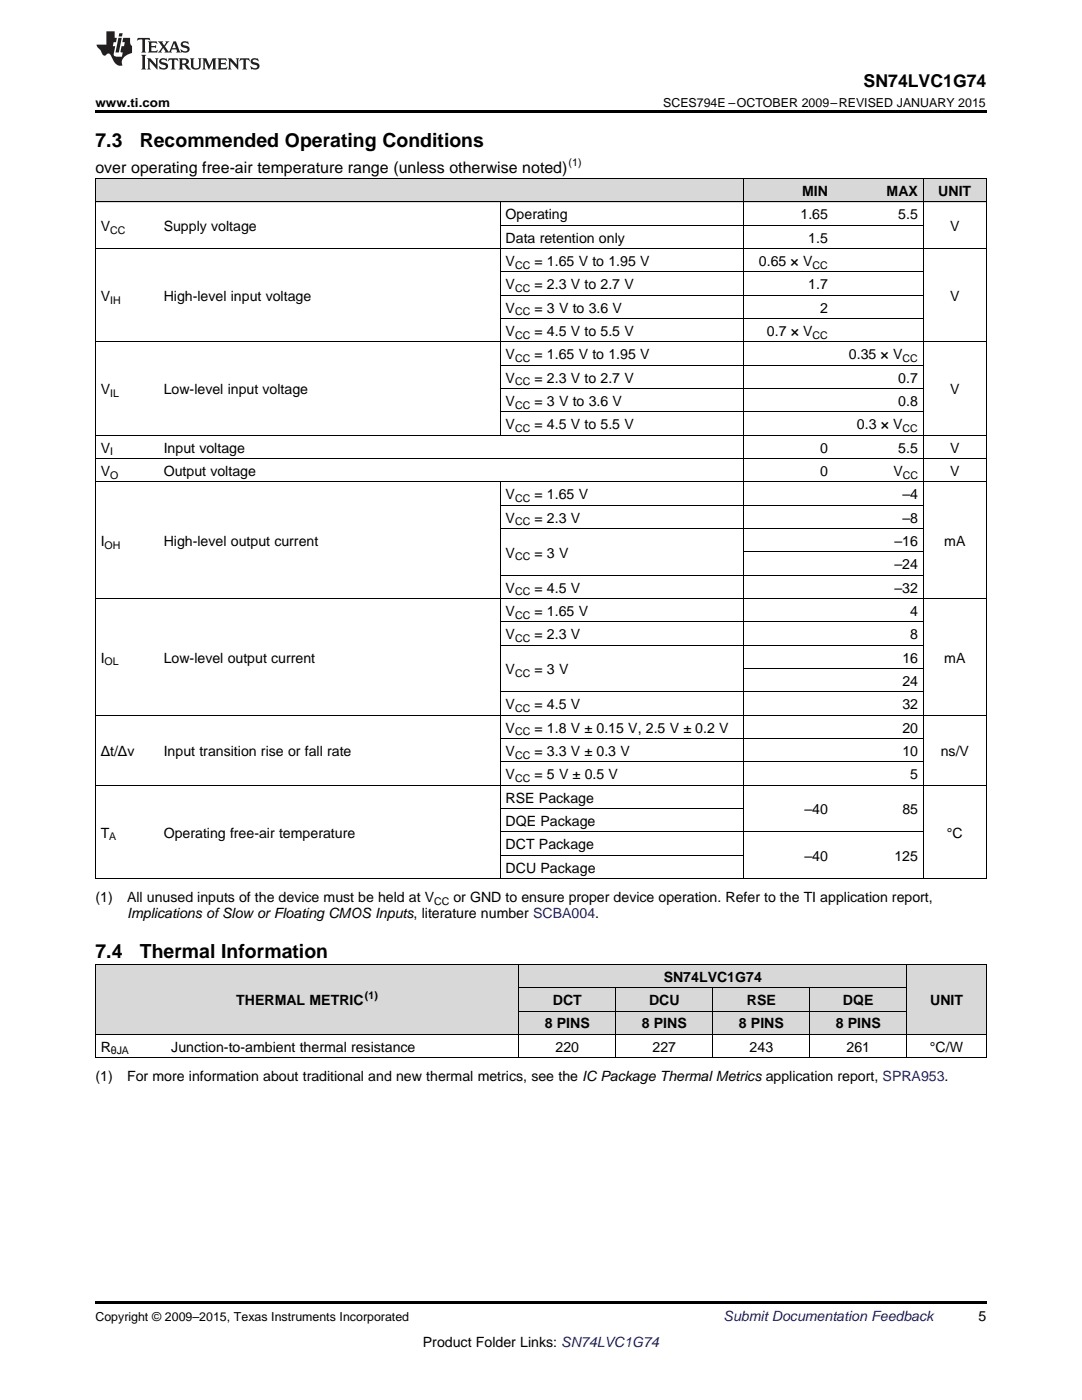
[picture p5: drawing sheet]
<svg xmlns="http://www.w3.org/2000/svg" width="216mm" height="279mm" viewBox="0 0 216 279" stroke-linecap="round" stroke-linejoin="round" font-family="sans-serif">
<defs><g id="words">
<g font-size="3.9">
<text x="19" y="29.3">7.3</text>
<text x="27.9" y="29.3">Recommended Operating Conditions</text>
<text x="19" y="191.2">7.4</text>
<text x="27.9" y="191.2">Thermal Information</text>
</g>
<text font-size="3.5" x="172.3" y="17.3">SN74LVC1G74</text>
<text font-size="3.2" x="19" y="34.4">over operating free-air temperature range (unless otherwise noted)</text>
<g font-size="2.8">
<text x="160.1" y="39.1">MIN</text>
<text x="176.9" y="39.1">MAX</text>
<text x="187.2" y="39.1">UNIT</text>
<text x="20.1" y="46.1">V</text>
<text x="32.7" y="46.1">Supply voltage</text>
<text x="100.9" y="43.7">Operating</text>
<text x="159.7" y="43.7">1.65</text>
<text x="179.2" y="43.7">5.5</text>
<text x="189.6" y="46.1">V</text>
<text x="100.9" y="48.4">Data retention only</text>
<text x="100.9" y="53.1">V</text>
<text x="106.6" y="53.1">= 1.65 V to 1.95 V</text>
<text x="151.4" y="53.1">0.65 × V</text>
<text x="161.3" y="48.4">1.5</text>
<text x="100.9" y="57.7">V</text>
<text x="106.6" y="57.7">= 2.3 V to 2.7 V</text>
<text x="161.3" y="57.7">1.7</text>
<text x="20.1" y="60">V</text>
<text x="32.7" y="60">High-level input voltage</text>
<text x="100.9" y="62.4">V</text>
<text x="106.6" y="62.4">= 3 V to 3.6 V</text>
<text x="163.7" y="62.4">2</text>
<text x="189.6" y="60">V</text>
<text x="100.9" y="67">V</text>
<text x="100.9" y="71.7">V</text>
<text x="106.6" y="67">= 4.5 V to 5.5 V</text>
<text x="106.6" y="71.7">= 1.65 V to 1.95 V</text>
<text x="153" y="67">0.7 × V</text>
<text x="169.4" y="71.7">0.35 × V</text>
<text x="100.9" y="76.3">V</text>
<text x="106.6" y="76.3">= 2.3 V to 2.7 V</text>
<text x="179.2" y="76.3">0.7</text>
<text x="20.1" y="78.7">V</text>
<text x="32.7" y="78.7">Low-level input voltage</text>
<text x="100.9" y="81">V</text>
<text x="106.6" y="81">= 3 V to 3.6 V</text>
<text x="179.2" y="81">0.8</text>
<text x="189.6" y="78.7">V</text>
<text x="100.9" y="85.7">V</text>
<text x="106.6" y="85.7">= 4.5 V to 5.5 V</text>
<text x="171" y="85.7">0.3 × V</text>
<text x="20.1" y="90.3">V</text>
<text x="20.1" y="95">V</text>
<text x="32.7" y="90.3">Input voltage</text>
<text x="32.7" y="95">Output voltage</text>
<text x="163.7" y="90.3">0</text>
<text x="163.7" y="95">0</text>
<text x="178.3" y="95">V</text>
<text x="179.2" y="90.3">5.5</text>
<text x="189.6" y="90.3">V</text>
<text x="189.6" y="95">V</text>
<text x="100.9" y="99.6">V</text>
<text x="106.6" y="99.6">= 1.65 V</text>
<text x="180.1" y="99.6">–4</text>
<text x="100.9" y="104.3">V</text>
<text x="106.6" y="104.3">= 2.3 V</text>
<text x="180.1" y="104.3">–8</text>
<text x="20.1" y="108.9">I</text>
<text x="32.7" y="108.9">High-level output current</text>
<text x="100.9" y="111.3">V</text>
<text x="106.6" y="111.3">= 3 V</text>
<text x="178.5" y="108.9">–16</text>
<text x="178.5" y="113.6">–24</text>
<text x="188.4" y="108.9">mA</text>
<text x="100.9" y="118.3">V</text>
<text x="106.6" y="118.3">= 4.5 V</text>
<text x="178.5" y="118.3">–32</text>
<text x="100.9" y="122.9">V</text>
<text x="106.6" y="122.9">= 1.65 V</text>
<text x="181.6" y="122.9">4</text>
<text x="100.9" y="127.6">V</text>
<text x="106.6" y="127.6">= 2.3 V</text>
<text x="181.6" y="127.6">8</text>
<text x="20.1" y="132.2">I</text>
<text x="32.7" y="132.2">Low-level output current</text>
<text x="100.9" y="134.5">V</text>
<text x="106.6" y="134.5">= 3 V</text>
<text x="180.1" y="132.2">16</text>
<text x="180.1" y="136.9">24</text>
<text x="188.4" y="132.2">mA</text>
<text x="100.9" y="141.5">V</text>
<text x="106.6" y="141.5">= 4.5 V</text>
<text x="180.1" y="141.5">32</text>
<text x="100.9" y="146.2">V</text>
<text x="106.6" y="146.2">= 1.8 V ± 0.15 V, 2.5 V ± 0.2 V</text>
<text x="180.1" y="146.2">20</text>
<text x="20.1" y="150.8">Δt/Δv</text>
<text x="32.7" y="150.8">Input transition rise or fall rate</text>
<text x="100.9" y="150.8">V</text>
<text x="100.9" y="155.5">V</text>
<text x="106.6" y="150.8">= 3.3 V ± 0.3 V</text>
<text x="106.6" y="155.5">= 5 V ± 0.5 V</text>
<text x="180.1" y="150.8">10</text>
<text x="181.6" y="155.5">5</text>
<text x="187.7" y="150.8">ns/V</text>
<text x="100.9" y="160.2">RSE Package</text>
<text x="20.1" y="167.1">T</text>
<text x="32.7" y="167.1">Operating free-air temperature</text>
<text x="100.9" y="164.8">DQE Package</text>
<text x="160.5" y="162.5">–40</text>
<text x="180.1" y="162.5">85</text>
<text x="188.9" y="167.1">°C</text>
<text x="100.9" y="169.5">DCT Package</text>
<text x="160.5" y="171.8">–40</text>
<text x="178.5" y="171.8">125</text>
<text x="19" y="180">(1)</text>
<text x="25.4" y="180">All unused inputs of the device must be held at V</text>
<text x="90.5" y="180">or GND to ensure proper device operation. Refer to the TI application report,</text>
<text x="100.9" y="174.1">DCU Package</text>
<text x="25.4" y="183.2">Implications ofSlow or Floating CMOS Inputs, literature number SCBA004.</text>
<text x="132.4" y="195.9">SN74LVC1G74</text>
<text x="47.1" y="200.6">THERMAL METRIC</text>
<text x="110.3" y="200.6">DCT</text>
<text x="129.5" y="200.6">DCU</text>
<text x="149" y="200.6">RSE</text>
<text x="168.2" y="200.6">DQE</text>
<text x="185.6" y="200.6">UNIT</text>
<text x="20.1" y="209.9">R</text>
<text x="34.2" y="209.9">Junction-to-ambient thermal resistance</text>
<text x="108.7" y="205.2">8 PINS</text>
<text x="110.8" y="209.9">220</text>
<text x="128.1" y="205.2">8 PINS</text>
<text x="130.2" y="209.9">227</text>
<text x="147.4" y="205.2">8 PINS</text>
<text x="149.6" y="209.9">243</text>
<text x="166.8" y="205.2">8 PINS</text>
<text x="168.9" y="209.9">261</text>
<text x="185.6" y="209.9">°C/W</text>
<text x="19" y="215.7">(1)</text>
<text x="25.4" y="215.7">For more information about traditional and new thermal metrics, see the IC Package Thermal Metrics application report, SPRA953.</text>
<text x="195.3" y="263.6">5</text>
<text x="84.4" y="268.9">Product Folder Links: SN74LVC1G74</text>
</g>
<text font-size="2.8" fill="#0000c8" x="144.4" y="263.6">Submit Documentation Feedback</text>
<g font-size="2.5">
<text x="19" y="21.4">www.ti.com</text>
<text x="132.3" y="21.4">SCES794E –OCTOBER 2009–REVISED JANUARY 2015</text>
<text x="19" y="263.6">Copyright © 2009–2015, Texas Instruments Incorporated</text>
</g>
<g font-size="2.1">
<text x="113.5" y="33.2">(1)</text>
<text x="22" y="46.6">CC</text>
<text x="102.8" y="53.6">CC</text>
<text x="162.1" y="53.6">CC</text>
<text x="102.8" y="58.3">CC</text>
<text x="22" y="60.6">IH</text>
<text x="102.8" y="62.9">CC</text>
<text x="102.8" y="67.6">CC</text>
<text x="162.1" y="67.6">CC</text>
<text x="102.8" y="72.2">CC</text>
<text x="102.8" y="76.9">CC</text>
<text x="180.1" y="72.2">CC</text>
<text x="22" y="79.2">IL</text>
<text x="102.8" y="81.6">CC</text>
<text x="102.8" y="86.2">CC</text>
<text x="180.1" y="86.2">CC</text>
<text x="22" y="90.9">I</text>
<text x="22" y="95.5">O</text>
<text x="180.1" y="95.5">CC</text>
<text x="102.8" y="100.2">CC</text>
<text x="102.8" y="104.8">CC</text>
<text x="20.9" y="109.5">OH</text>
<text x="102.8" y="111.8">CC</text>
<text x="102.8" y="118.8">CC</text>
<text x="102.8" y="123.5">CC</text>
<text x="102.8" y="128.1">CC</text>
<text x="20.9" y="132.8">OL</text>
<text x="102.8" y="135.1">CC</text>
<text x="102.8" y="142.1">CC</text>
<text x="102.8" y="146.8">CC</text>
<text x="102.8" y="151.4">CC</text>
<text x="102.8" y="156.1">CC</text>
<text x="21.8" y="167.7">A</text>
<text x="86.6" y="180.6">CC</text>
<text x="72.8" y="199.4">(1)</text>
<text x="22.1" y="210.4">θJA</text>
</g>
</g></defs>
<g fill="#d8d8d8">
<path d="M19 192.5h14.1v14h-14.1z"/>
<path d="M33.1 192.5h70.4v14h-70.4z"/>
<path d="M103.5 201.8h19.4v4.7h-19.4z"/>
<path d="M122.9 201.8h19.4v4.7h-19.4z"/>
<path d="M142.3 201.8h19.3v4.7h-19.3z"/>
<path d="M161.6 201.8h19.4v4.7h-19.4z"/>
<path d="M181 192.5h15.8v14h-15.8z"/>
<path d="M103.5 197.2h19.4v4.6h-19.4z"/>
<path d="M122.9 197.2h19.4v4.6h-19.4z"/>
<path d="M142.3 197.2h19.3v4.6h-19.3z"/>
<path d="M161.6 197.2h19.4v4.6h-19.4z"/>
<path d="M103.5 192.5h19.4v4.7h-19.4z"/>
<path d="M122.9 192.5h19.4v4.7h-19.4z"/>
<path d="M142.3 192.5h19.3v4.7h-19.3z"/>
<path d="M161.6 192.5h19.4v4.7h-19.4z"/>
<path d="M19 35.7h12.6v4.7h-12.6z"/>
<path d="M31.6 35.7h68.2v4.7h-68.2z"/>
<path d="M99.8 35.7h48.5v4.7h-48.5z"/>
<path d="M148.3 35.7h18v4.7h-18z"/>
<path d="M166.3 35.7h18v4.7h-18z"/>
<path d="M184.3 35.7h12.5v4.7h-12.5z"/>
</g>
<g fill="#000">
<path d="M19 22h177.8v.5h-177.8zM19 175.4h.2zM99.7 175.4h.1zM148.2 175.4h.1zM166.2 175.4h.1zM184.1 175.4h.2zM196.7 175.4h.1zM19 211.1h.2zM103.4 211.1h.1zM122.8 211.1h.1zM142.2 211.1h.1zM161.5 211.1h.1z"/>
<path d="M180.9 211.1h.1zM196.7 211.1h.1zM19 259.7h177.8v.5h-177.8z"/>
</g>
<g fill="none" stroke="#000" stroke-width=".2">
<path d="M19 35.6h177.8M19.1 35.7v139.7M148.3 35.7v139.7M184.2 35.7v139.7M196.8 35.7v139.7M19 49.6h177.8M19 40.3h177.8M99.8 40.3v46.6M99.8 58.9h84.5M99.8 54.3h84.5M99.8 45h84.5M19 68.2h177.8"/>
<path d="M99.8 77.6h84.5M99.8 72.9h84.5M99.8 63.6h84.5M19 96.2h177.8M19 91.5h177.8M19 86.9h177.8M99.8 96.2v79.2M99.8 82.2h84.5M19 119.5h177.8M99.8 114.8h84.5M99.8 105.5h84.5M99.8 100.8h84.5"/>
<path d="M148.3 110.2h36M99.8 138.1h84.5M99.8 128.8h84.5M99.8 124.1h84.5M148.3 133.4h36M19 156.7h177.8M19 142.8h177.8M99.8 152.1h84.5M99.8 147.4h84.5M19 175.3h177.8M99.8 170.7h48.5M99.8 166h84.5"/>
<path d="M99.8 161.4h48.5M19 192.5h177.8M19.1 192.5v18.6M103.5 192.5v18.6M103.5 197.1h77.5M122.9 197.1v14M142.2 197.1v14M161.6 197.1v14M180.9 192.5v18.6M196.8 192.5v18.6M19 211.1h177.8M19 206.4h177.8"/>
<path d="M103.5 201.8h77.4"/>
</g>
<g fill="#231f20">
<path d="M27.5 7.6l-.1 .5 .4-.2h.6v.1v2.1l-.2 .4h1l-.3-.4v-2.1l.1-.1h.5l.5 .2-.2-.5zM29.5 8.3l.2 .3v1.5l-.2 .4h1.8l.2-.6a1.04 1.04 0 0 1-1.3 .2v-.7h.6l.3 .2v-.6l-.3 .2h-.6v-.6l.8-.1 .4 .3-.2-.5zM31.5 8.3l.9 1.1-.9 1.1h.8l-.2-.2 .5-.7 .4 .7-.2 .2h1.5l-.1-.2 .1-.4h.9l.1 .4-.2 .2h1l-.3-.3-.7-1.9h-.5l-.9 2-.8-1 .9-1h-.8l.1 .3-.3 .5-.4-.6 .2-.2zM34.7 8.6l.4 1h-.7zM36.3 8.4a.63 .63 0 0 0-.2 .7 .63 .63 0 0 0 .6 .4l.6 .2 .1 .2a.75 .75 0 0 1-.7 .4 .75 .75 0 0 1-.6-.5l.1 .7 .1-.1a1.11 1.11 0 0 0 1.5-.6 1.13 1.13 0 0 0-1.2-.8l-.1-.4a1.04 1.04 0 0 1 1.2 .2l-.2-.5-.1 .1-.5-.2zM28.2 10.9l.2 .4v2.2l-.2 .4h1l-.3-.4v-2.2l.3-.4zM29.3 11.6l.3 .4v1.5l-.3 .4h.8l-.2-.4v-1.3l1.5 1.7v-1.9l.2-.4h-.7l.2 .4v.9l-1.1-1.3zM32 11.8a.62 .62 0 0 0-.2 .7 .62 .62 0 0 0 .6 .4l.6 .1 .1 .3a.76 .76 0 0 1-.7 .3 .76 .76 0 0 1-.6-.4l.1 .7 .1-.1a1.11 1.11 0 0 0 1.5-.6 1.13 1.13 0 0 0-1.2-.8l-.1-.4a1.04 1.04 0 0 1 1.2 .2l-.2-.6-.1 .1-.5-.1zM33.7 11.6l-.2 .6a.61 .61 0 0 1 .8-.3v1.6l-.2 .4h.9l-.2-.4v-1.6a.63 .63 0 0 1 .8 .3l-.2-.6zM35.6 11.6l.3 .4v1.5l-.3 .4h1l-.2-.2v-.8l.5 .2a.76 .76 0 0 0 1.2 .7l-1-1a.58 .58 0 0 0 .6-.5 .58 .58 0 0 0-.5-.6zM36.4 11.9h.1a.45 .45 0 0 1 .5 .1 .45 .45 0 0 1 .1 .5l-.7 .2zM37.9 11.6l.2 .2a2.17 2.17 0 0 0 .3 1.9 .99 .99 0 0 0 1.6-.6v-1.1l.2-.4h-.7l.2 .2a1.92 1.92 0 0 1-.2 1.8 .6 .6 0 0 1-.9-.5v-1.1l.2-.4zM40.4 11.6l.2 .4v1.5l-.2 .4h.7l-.2-.4v-1.4l.8 1.8 .8-1.8v1.4l-.2 .4h.9l-.2-.4v-1.5l.2-.4h-.8l-.6 1.5-.6-1.5zM43.4 11.6l.2 .4v1.5l-.2 .4h1.8l.2-.6a1.04 1.04 0 0 1-1.3 .1v-.6h.5l.4 .2v-.6l-.4 .2h-.5v-.7h.8l.3 .3-.1-.6zM45.5 11.6l.2 .4v1.5l-.2 .4h.7l-.2-.4v-1.3l1.5 1.7v-1.9l.2-.4h-.7l.2 .4v.9l-1.1-1.3zM47.9 11.6l-.1 .6a.61 .61 0 0 1 .8-.3v1.6l-.3 .4h1l-.3-.4 .1-1.6a.63 .63 0 0 1 .7 .3l-.1-.6zM50.2 11.8a.62 .62 0 0 0-.2 .7 .62 .62 0 0 0 .6 .4l.6 .1 .2 .3a.76 .76 0 0 1-.8 .3 .76 .76 0 0 1-.6-.4l.1 .7 .2-.1a1.11 1.11 0 0 0 1.5-.6 1.13 1.13 0 0 0-1.3-.8l-.1-.4a1.04 1.04 0 0 1 1.2 .2l-.1-.6-.2 .1-.5-.1z"/>
<path d="M21.2 6.3v2.6h-1.9l.1 .4 .7 .9a.91 .91 0 0 0 1 .8 .56 .56 0 0 1 .5-.3 .56 .56 0 0 1 .5 .3l.4 .8a1.53 1.53 0 0 0 1.9 1.2 1.54 1.54 0 0 1 1-2.1l.9-.3v-1.4a1.52 1.52 0 0 1-.3-1.6h-1.4l-.2 .8h.5l-.2 .8h-.4l-.2 1v.2l.4 .1-.2 .8a1.93 1.93 0 0 1-1.6-.3l.3-1.8h-.5l.2-.8h.4l.2-.8h-.4v-1.3zM23.6 7.6l-.6 2.9h.7l.6-2.9zM23.8 6.6l-.1 .7h.6l.2-.7z"/>
</g>
<use href="#words"/>
</svg>
